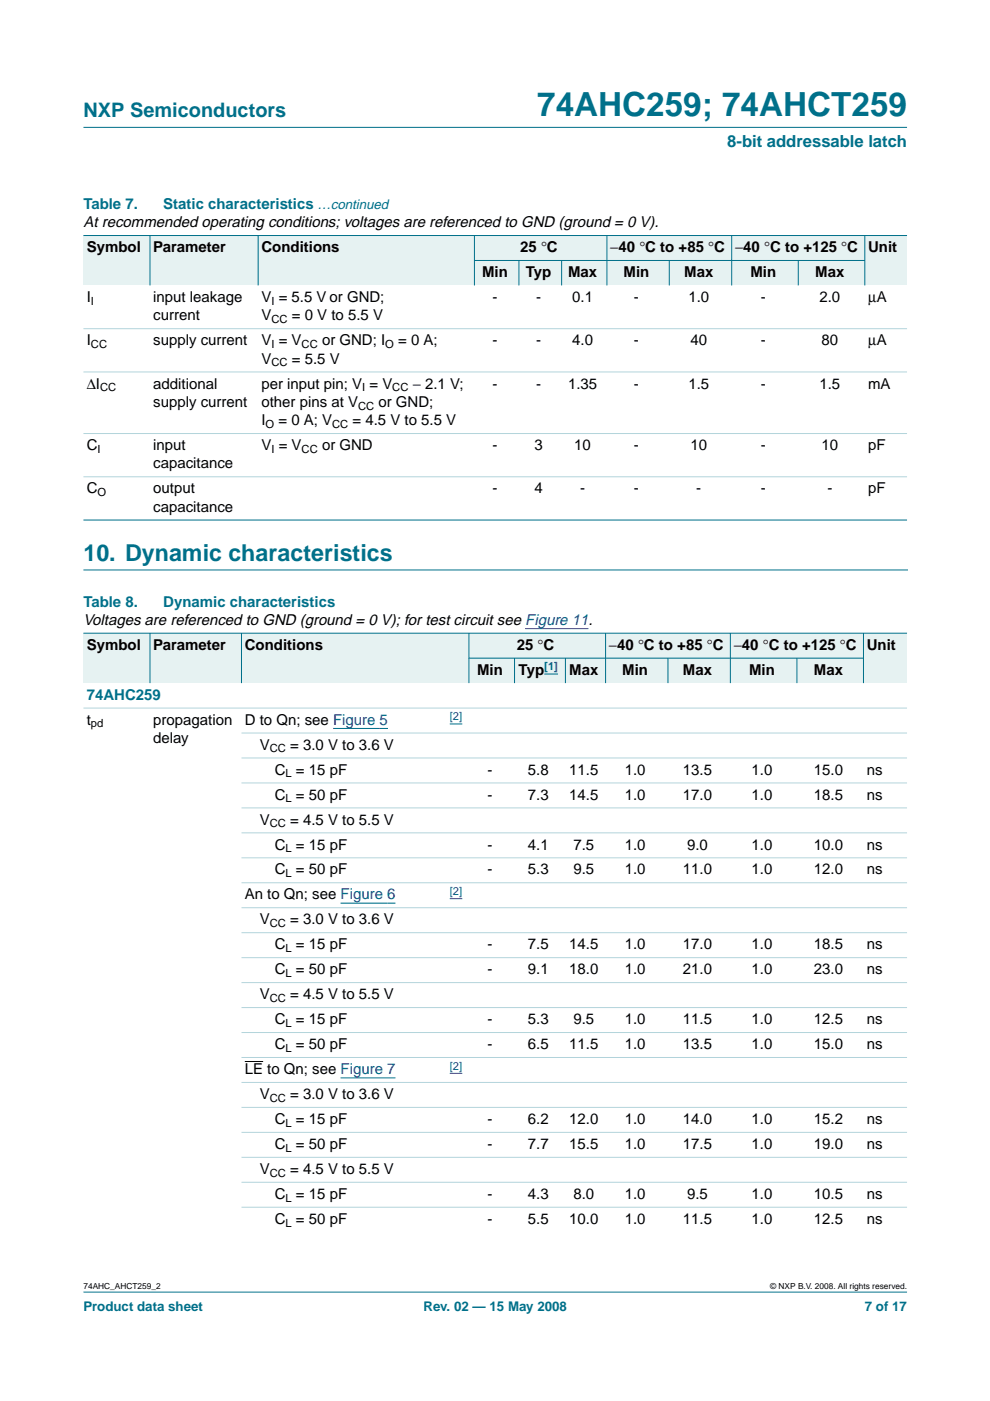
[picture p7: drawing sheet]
<svg xmlns="http://www.w3.org/2000/svg" width="210mm" height="297mm" viewBox="0 0 210 297" stroke-linecap="round" stroke-linejoin="round" font-family="sans-serif">
<defs><g id="words">
<text font-size="7.1" fill="#00708a" x="113.9" y="24.7">74AHC259; 74AHCT259</text>
<text font-size="4.9" fill="#00708a" x="17.7" y="118.8">10. Dynamic characteristics</text>
<text font-size="4.2" fill="#00708a" x="17.7" y="24.9">NXP Semiconductors</text>
<text font-size="3.5" fill="#00708a" x="154.2" y="31.1">8-bit addressable latch</text>
<g font-size="3.2" fill="#00708a">
<text x="17.7" y="44.3">Table 7.</text>
<text x="34.6" y="44.3">Static characteristics …continued</text>
<text x="17.7" y="128.6">Table 8.</text>
<text x="34.6" y="128.6">Dynamic characteristics</text>
<text x="18.4" y="148.4">74AHC259</text>
</g>
<g font-size="3.2">
<text x="17.7" y="48.2">At recommended operating conditions; voltages are referenced to GND (ground = 0 V).</text>
<text x="18.4" y="53.5">Symbol</text>
<text x="32.5" y="53.5">Parameter</text>
<text x="55.4" y="53.5">Conditions</text>
<text x="110.3" y="53.5">25 °C</text>
<text x="129.4" y="53.5">−40 °C to +85 °C</text>
<text x="155.9" y="53.5">−40 °C to +125 °C</text>
<text x="184.1" y="53.5">Unit</text>
<text x="102.2" y="58.8">Min</text>
<text x="111.5" y="58.8">Typ</text>
<text x="120.4" y="58.8">Max</text>
<text x="132.2" y="58.8">Min</text>
<text x="145.1" y="58.8">Max</text>
<text x="159.1" y="58.8">Min</text>
<text x="172.9" y="58.8">Max</text>
<text x="18.4" y="64">I</text>
<text x="32.5" y="64">input leakage</text>
<text x="55.4" y="64">V = 5.5 V or GND;</text>
<text x="104.4" y="64">-</text>
<text x="113.7" y="64">-</text>
<text x="121.3" y="64">0.1</text>
<text x="134.4" y="64">-</text>
<text x="146" y="64">1.0</text>
<text x="161.3" y="64">-</text>
<text x="173.7" y="64">2.0</text>
<text x="184.1" y="64">µA</text>
<text x="32.5" y="67.9">current</text>
<text x="55.4" y="67.9">V</text>
<text x="61.9" y="67.9">= 0 V to 5.5 V</text>
<text x="18.4" y="73.2">I</text>
<text x="32.5" y="73.2">supply current</text>
<text x="55.4" y="73.2">V = V</text>
<text x="55.4" y="77.1">V</text>
<text x="61.9" y="77.1">= 5.5 V</text>
<text x="68.3" y="73.2">or GND; I</text>
<text x="84.4" y="73.2">= 0 A;</text>
<text x="104.4" y="73.2">-</text>
<text x="113.7" y="73.2">-</text>
<text x="121.3" y="73.2">4.0</text>
<text x="134.4" y="73.2">-</text>
<text x="146.4" y="73.2">40</text>
<text x="161.3" y="73.2">-</text>
<text x="174.2" y="73.2">80</text>
<text x="184.1" y="73.2">µA</text>
<text x="18.4" y="82.4">∆I</text>
<text x="32.5" y="82.4">additional</text>
<text x="55.4" y="82.4">per input pin; V = V</text>
<text x="87.5" y="82.4">− 2.1 V;</text>
<text x="104.4" y="82.4">-</text>
<text x="113.7" y="82.4">-</text>
<text x="120.4" y="82.4">1.35</text>
<text x="134.4" y="82.4">-</text>
<text x="146" y="82.4">1.5</text>
<text x="161.3" y="82.4">-</text>
<text x="173.7" y="82.4">1.5</text>
<text x="184.1" y="82.4">mA</text>
<text x="32.5" y="86.3">supply current</text>
<text x="55.4" y="86.3">other pins at V</text>
<text x="80.2" y="86.3">or GND;</text>
<text x="18.4" y="95.4">C</text>
<text x="32.5" y="95.4">input</text>
<text x="55.4" y="95.4">V = V</text>
<text x="55.4" y="90.2">I</text>
<text x="59.1" y="90.2">= 0 A; V</text>
<text x="68.3" y="95.4">or GND</text>
<text x="74.8" y="90.2">= 4.5 V to 5.5 V</text>
<text x="104.4" y="95.4">-</text>
<text x="113.3" y="95.4">3</text>
<text x="121.8" y="95.4">10</text>
<text x="134.4" y="95.4">-</text>
<text x="146.4" y="95.4">10</text>
<text x="161.3" y="95.4">-</text>
<text x="174.2" y="95.4">10</text>
<text x="184.1" y="95.4">pF</text>
<text x="32.5" y="99.3">capacitance</text>
<text x="18.4" y="104.6">C</text>
<text x="32.5" y="104.6">output</text>
<text x="104.4" y="104.6">-</text>
<text x="113.3" y="104.6">4</text>
<text x="123" y="104.6">-</text>
<text x="134.4" y="104.6">-</text>
<text x="147.6" y="104.6">-</text>
<text x="161.3" y="104.6">-</text>
<text x="175.4" y="104.6">-</text>
<text x="184.1" y="104.6">pF</text>
<text x="32.5" y="108.5">capacitance</text>
<text x="17.7" y="132.5">Voltages are referenced to GND (ground = 0 V); for test circuit see Figure 11.</text>
<text x="18.4" y="137.8">Symbol</text>
<text x="32.5" y="137.8">Parameter</text>
<text x="51.9" y="137.8">Conditions</text>
<text x="109.6" y="137.8">25 °C</text>
<text x="129.1" y="137.8">−40 °C to +85 °C</text>
<text x="155.6" y="137.8">−40 °C to +125 °C</text>
<text x="183.8" y="137.8">Unit</text>
<text x="101.2" y="143.1">Min</text>
<text x="110" y="143.1">Typ</text>
<text x="120.7" y="143.1">Max</text>
<text x="131.9" y="143.1">Min</text>
<text x="144.8" y="143.1">Max</text>
<text x="158.8" y="143.1">Min</text>
<text x="172.6" y="143.1">Max</text>
<text x="18.4" y="153.7">t</text>
<text x="32.5" y="153.7">propagation</text>
<text x="51.9" y="153.7">D to Qn; see Figure 5</text>
<text x="32.5" y="157.5">delay</text>
<text x="55.1" y="158.9">V</text>
<text x="61.5" y="158.9">= 3.0 V to 3.6 V</text>
<text x="58.3" y="164.2">C = 15 pF</text>
<text x="103.4" y="164.2">-</text>
<text x="111.9" y="164.2">5.8</text>
<text x="120.7" y="164.2">11.5</text>
<text x="132.4" y="164.2">1.0</text>
<text x="144.8" y="164.2">13.5</text>
<text x="159.3" y="164.2">1.0</text>
<text x="172.6" y="164.2">15.0</text>
<text x="183.8" y="164.2">ns</text>
<text x="58.3" y="169.5">C = 50 pF</text>
<text x="103.4" y="169.5">-</text>
<text x="111.9" y="169.5">7.3</text>
<text x="120.7" y="169.5">14.5</text>
<text x="132.4" y="169.5">1.0</text>
<text x="144.8" y="169.5">17.0</text>
<text x="159.3" y="169.5">1.0</text>
<text x="172.6" y="169.5">18.5</text>
<text x="183.8" y="169.5">ns</text>
<text x="55.1" y="174.8">V</text>
<text x="61.5" y="174.8">= 4.5 V to 5.5 V</text>
<text x="58.3" y="185.4">C = 50 pF</text>
<text x="58.3" y="180.1">C = 15 pF</text>
<text x="103.4" y="180.1">-</text>
<text x="103.4" y="185.4">-</text>
<text x="111.9" y="180.1">4.1</text>
<text x="111.9" y="185.4">5.3</text>
<text x="121.6" y="180.1">7.5</text>
<text x="121.6" y="185.4">9.5</text>
<text x="132.4" y="180.1">1.0</text>
<text x="132.4" y="185.4">1.0</text>
<text x="144.8" y="185.4">11.0</text>
<text x="145.7" y="180.1">9.0</text>
<text x="159.3" y="185.4">1.0</text>
<text x="159.3" y="180.1">1.0</text>
<text x="172.6" y="185.4">12.0</text>
<text x="172.6" y="180.1">10.0</text>
<text x="183.8" y="185.4">ns</text>
<text x="183.8" y="180.1">ns</text>
<text x="51.9" y="190.7">An to Qn; see Figure 6</text>
<text x="55.1" y="196">V</text>
<text x="61.5" y="196">= 3.0 V to 3.6 V</text>
<text x="58.3" y="201.3">C = 15 pF</text>
<text x="103.4" y="201.3">-</text>
<text x="111.9" y="201.3">7.5</text>
<text x="120.7" y="201.3">14.5</text>
<text x="132.4" y="201.3">1.0</text>
<text x="144.8" y="201.3">17.0</text>
<text x="159.3" y="201.3">1.0</text>
<text x="172.6" y="201.3">18.5</text>
<text x="183.8" y="201.3">ns</text>
<text x="58.3" y="206.6">C = 50 pF</text>
<text x="103.4" y="206.6">-</text>
<text x="111.9" y="206.6">9.1</text>
<text x="120.7" y="206.6">18.0</text>
<text x="132.4" y="206.6">1.0</text>
<text x="144.8" y="206.6">21.0</text>
<text x="159.3" y="206.6">1.0</text>
<text x="172.6" y="206.6">23.0</text>
<text x="183.8" y="206.6">ns</text>
<text x="55.1" y="211.9">V</text>
<text x="61.5" y="211.9">= 4.5 V to 5.5 V</text>
<text x="58.3" y="217.2">C = 15 pF</text>
<text x="103.4" y="217.2">-</text>
<text x="111.9" y="217.2">5.3</text>
<text x="121.6" y="217.2">9.5</text>
<text x="132.4" y="217.2">1.0</text>
<text x="144.8" y="217.2">11.5</text>
<text x="159.3" y="217.2">1.0</text>
<text x="172.6" y="217.2">12.5</text>
<text x="183.8" y="217.2">ns</text>
<text x="51.9" y="227.7">LE to Qn; see Figure 7</text>
<text x="58.3" y="222.4">C = 50 pF</text>
<text x="103.4" y="222.4">-</text>
<text x="111.9" y="222.4">6.5</text>
<text x="120.7" y="222.4">11.5</text>
<text x="132.4" y="222.4">1.0</text>
<text x="144.8" y="222.4">13.5</text>
<text x="159.3" y="222.4">1.0</text>
<text x="172.6" y="222.4">15.0</text>
<text x="183.8" y="222.4">ns</text>
<text x="55.1" y="233">V</text>
<text x="61.5" y="233">= 3.0 V to 3.6 V</text>
<text x="58.3" y="238.3">C = 15 pF</text>
<text x="103.4" y="238.3">-</text>
<text x="111.9" y="238.3">6.2</text>
<text x="120.7" y="238.3">12.0</text>
<text x="132.4" y="238.3">1.0</text>
<text x="144.8" y="238.3">14.0</text>
<text x="159.3" y="238.3">1.0</text>
<text x="172.6" y="238.3">15.2</text>
<text x="183.8" y="238.3">ns</text>
<text x="58.3" y="243.6">C = 50 pF</text>
<text x="103.4" y="243.6">-</text>
<text x="111.9" y="243.6">7.7</text>
<text x="120.7" y="243.6">15.5</text>
<text x="132.4" y="243.6">1.0</text>
<text x="144.8" y="243.6">17.5</text>
<text x="159.3" y="243.6">1.0</text>
<text x="172.6" y="243.6">19.0</text>
<text x="183.8" y="243.6">ns</text>
<text x="55.1" y="248.9">V</text>
<text x="61.5" y="248.9">= 4.5 V to 5.5 V</text>
<text x="58.3" y="254.2">C = 15 pF</text>
<text x="103.4" y="254.2">-</text>
<text x="111.9" y="254.2">4.3</text>
<text x="121.6" y="254.2">8.0</text>
<text x="132.4" y="254.2">1.0</text>
<text x="145.7" y="254.2">9.5</text>
<text x="159.3" y="254.2">1.0</text>
<text x="172.6" y="254.2">10.5</text>
<text x="183.8" y="254.2">ns</text>
<text x="58.3" y="259.5">C = 50 pF</text>
<text x="103.4" y="259.5">-</text>
<text x="111.9" y="259.5">5.5</text>
<text x="120.7" y="259.5">10.0</text>
<text x="132.4" y="259.5">1.0</text>
<text x="144.8" y="259.5">11.5</text>
<text x="159.3" y="259.5">1.0</text>
<text x="172.6" y="259.5">12.5</text>
<text x="183.8" y="259.5">ns</text>
</g>
<g font-size="2.8" fill="#00708a">
<text x="17.7" y="278">Product data sheet</text>
<text x="89.8" y="278">Rev. 02 — 15 May 2008</text>
<text x="183.4" y="278">7 of 17</text>
</g>
<g font-size="2.4">
<text x="19.3" y="64.6">I</text>
<text x="57.6" y="64.6">I</text>
<text x="57.6" y="68.5">CC</text>
<text x="19.3" y="73.8">CC</text>
<text x="57.6" y="73.8">I</text>
<text x="57.6" y="77.7">CC</text>
<text x="64" y="73.8">CC</text>
<text x="81.7" y="73.8">O</text>
<text x="21.2" y="83">CC</text>
<text x="76.8" y="83">I</text>
<text x="83.2" y="83">CC</text>
<text x="75.9" y="86.8">CC</text>
<text x="56.3" y="90.7">O</text>
<text x="70.4" y="90.7">CC</text>
<text x="20.7" y="96">I</text>
<text x="57.6" y="96">I</text>
<text x="64" y="96">CC</text>
<text x="20.7" y="105.2">O</text>
<text x="19.3" y="154.2">pd</text>
<text x="57.2" y="159.5">CC</text>
<text x="60.6" y="164.8">L</text>
<text x="60.6" y="170.1">L</text>
<text x="57.2" y="175.4">CC</text>
<text x="60.6" y="180.7">L</text>
<text x="60.6" y="186">L</text>
<text x="57.2" y="196.6">CC</text>
<text x="60.6" y="201.8">L</text>
<text x="60.6" y="207.1">L</text>
<text x="57.2" y="212.4">CC</text>
<text x="60.6" y="217.7">L</text>
<text x="60.6" y="223">L</text>
<text x="57.2" y="233.6">CC</text>
<text x="60.6" y="238.9">L</text>
<text x="60.6" y="244.2">L</text>
<text x="57.2" y="249.5">CC</text>
<text x="60.6" y="254.8">L</text>
<text x="60.6" y="260.1">L</text>
</g>
<g font-size="2.4" fill="#00f">
<text x="115.4" y="142.1">[1]</text>
<text x="95.4" y="152.7">[2]</text>
<text x="95.4" y="189.7">[2]</text>
<text x="95.4" y="226.8">[2]</text>
</g>
<g font-size="1.8">
<text x="17.7" y="273.4">74AHC_AHCT259_2</text>
<text x="163.3" y="273.4">© NXP B.V. 2008. All rights reserved.</text>
</g>
</g></defs>
<g fill="#00708a" stroke="#00708a" stroke-width=".21">
<path d="M17.7 273.9h174.6z"/>
<path d="M17.7 27h174.6z"/>
</g>
<path d="M17.7 120.8h174.7" fill="none" stroke="#00708a" stroke-width=".21"/>
<g fill="#e6f2f2">
<path d="M17.7 49.9h14.1v10.6h-14.1z" fill-rule="evenodd"/>
<path d="M31.8 49.9h22.9v10.6h-22.9z" fill-rule="evenodd"/>
<path d="M54.7 49.9h45.9v10.6h-45.9z" fill-rule="evenodd"/>
<path d="M100.6 49.9h28.1v5.3h-28.1z" fill-rule="evenodd"/>
<path d="M128.7 49.9h26.4v5.3h-26.4z" fill-rule="evenodd"/>
<path d="M155.1 49.9h28.3v5.3h-28.3z" fill-rule="evenodd"/>
<path d="M183.4 49.9h8.9v10.6h-8.9z" fill-rule="evenodd"/>
<path d="M100.6 55.2h9.4v5.3h-9.4z" fill-rule="evenodd"/>
<path d="M110 55.2h9.1v5.3h-9.1z" fill-rule="evenodd"/>
<path d="M119.1 55.2h9.6v5.3h-9.6z" fill-rule="evenodd"/>
<path d="M128.7 55.2h13.2v5.3h-13.2z" fill-rule="evenodd"/>
<path d="M141.9 55.2h13.2v5.3h-13.2z" fill-rule="evenodd"/>
<path d="M155.1 55.2h14.1v5.3h-14.1z" fill-rule="evenodd"/>
<path d="M169.2 55.2h14.2v5.3h-14.2z" fill-rule="evenodd"/>
</g>
<g fill="#00708a" stroke="#00708a" stroke-width=".21">
<path d="M31.8 49.9v10.6z"/>
<path d="M54.7 49.9v10.6z"/>
<path d="M100.6 49.9v10.6z"/>
<path d="M110 55.2v5.3z"/>
<path d="M119.1 55.2v5.3z"/>
<path d="M128.7 49.9v10.6z"/>
<path d="M141.9 55.2v5.3z"/>
<path d="M155.1 49.9v10.6z"/>
<path d="M169.2 55.2v5.3z"/>
<path d="M183.4 49.9v10.6z"/>
<path d="M17.7 49.9h174.6z"/>
<path d="M100.5 55.2h82.9z"/>
<path d="M17.7 110.3h174.6z"/>
</g>
<g fill="#b3d4db" stroke="#b3d4db" stroke-width=".21">
<path d="M17.7 69.7h174.6z"/>
<path d="M17.7 78.9h174.6z"/>
<path d="M17.7 91.9h174.6z"/>
<path d="M17.7 101.1h174.6z"/>
</g>
<path d="M111.4 133.3h13.4" fill="none" stroke="#00f" stroke-width=".21"/>
<g fill="#e6f2f2">
<path d="M17.7 134.2h14.1v10.6h-14.1z" fill-rule="evenodd"/>
<path d="M31.8 134.2h19.4v10.6h-19.4z" fill-rule="evenodd"/>
<path d="M51.2 134.2h48.2v10.6h-48.2z" fill-rule="evenodd"/>
<path d="M99.4 134.2h29v5.3h-29z" fill-rule="evenodd"/>
<path d="M128.4 134.2h26.5v5.3h-26.5z" fill-rule="evenodd"/>
<path d="M154.9 134.2h28.2v5.3h-28.2z" fill-rule="evenodd"/>
<path d="M183.1 134.2h9.2v10.6h-9.2z" fill-rule="evenodd"/>
<path d="M99.4 139.5h9.7v5.3h-9.7z" fill-rule="evenodd"/>
<path d="M109.1 139.5h10.8v5.3h-10.8z" fill-rule="evenodd"/>
</g>
<path d="M115.4 142.9h2.9z" fill="#00f" stroke="#00f" stroke-width=".21"/>
<g fill="#e6f2f2">
<path d="M119.9 139.5h8.5v5.3h-8.5z" fill-rule="evenodd"/>
<path d="M128.4 139.5h13.2v5.3h-13.2z" fill-rule="evenodd"/>
<path d="M141.6 139.5h13.3v5.3h-13.3z" fill-rule="evenodd"/>
<path d="M154.9 139.5h14.1v5.3h-14.1z" fill-rule="evenodd"/>
<path d="M169 139.5h14.1v5.3h-14.1z" fill-rule="evenodd"/>
</g>
<path d="M70.6 154.4h11.7M95.4 153.5h2.6M72.2 191.5h11.7M95.4 190.5h2.6M72.2 228.5h11.7M95.4 227.6h2.6" fill="none" stroke="#00f" stroke-width=".21"/>
<path d="M51.9 225.1h3.9" fill="none" stroke="#000" stroke-width=".21"/>
<g fill="#00708a" stroke="#00708a" stroke-width=".21">
<path d="M31.8 134.2v10.6z"/>
<path d="M51.2 134.2v10.6z"/>
<path d="M99.4 134.2v10.6z"/>
<path d="M109.1 139.5v5.3z"/>
<path d="M119.9 139.5v5.3z"/>
<path d="M128.4 134.2v10.6z"/>
<path d="M141.6 139.5v5.3z"/>
<path d="M154.9 134.2v10.6z"/>
<path d="M169 139.5v5.3z"/>
<path d="M183.1 134.2v10.6z"/>
<path d="M17.7 134.2h174.6z"/>
<path d="M99.4 139.5h83.7z"/>
</g>
<g fill="#b3d4db" stroke="#b3d4db" stroke-width=".21">
<path d="M17.7 150.1h174.6z"/>
<path d="M51.2 155.4h141.1z"/>
<path d="M51.2 160.7h141.1z"/>
<path d="M51.2 166h141.1z"/>
<path d="M51.2 171.3h141.1z"/>
<path d="M51.2 176.6h141.1z"/>
<path d="M51.2 181.9h141.1z"/>
<path d="M51.2 187.2h141.1z"/>
<path d="M51.2 192.5h141.1z"/>
<path d="M51.2 197.7h141.1z"/>
<path d="M51.2 203h141.1z"/>
<path d="M51.2 208.3h141.1z"/>
<path d="M51.2 213.6h141.1z"/>
<path d="M51.2 218.9h141.1z"/>
<path d="M51.2 224.2h141.1z"/>
<path d="M51.2 229.5h141.1z"/>
<path d="M51.2 234.8h141.1z"/>
<path d="M51.2 240.1h141.1z"/>
<path d="M51.2 245.4h141.1z"/>
<path d="M51.2 250.7h141.1z"/>
<path d="M51.2 256h141.1z"/>
</g>
<use href="#words"/>
</svg>
